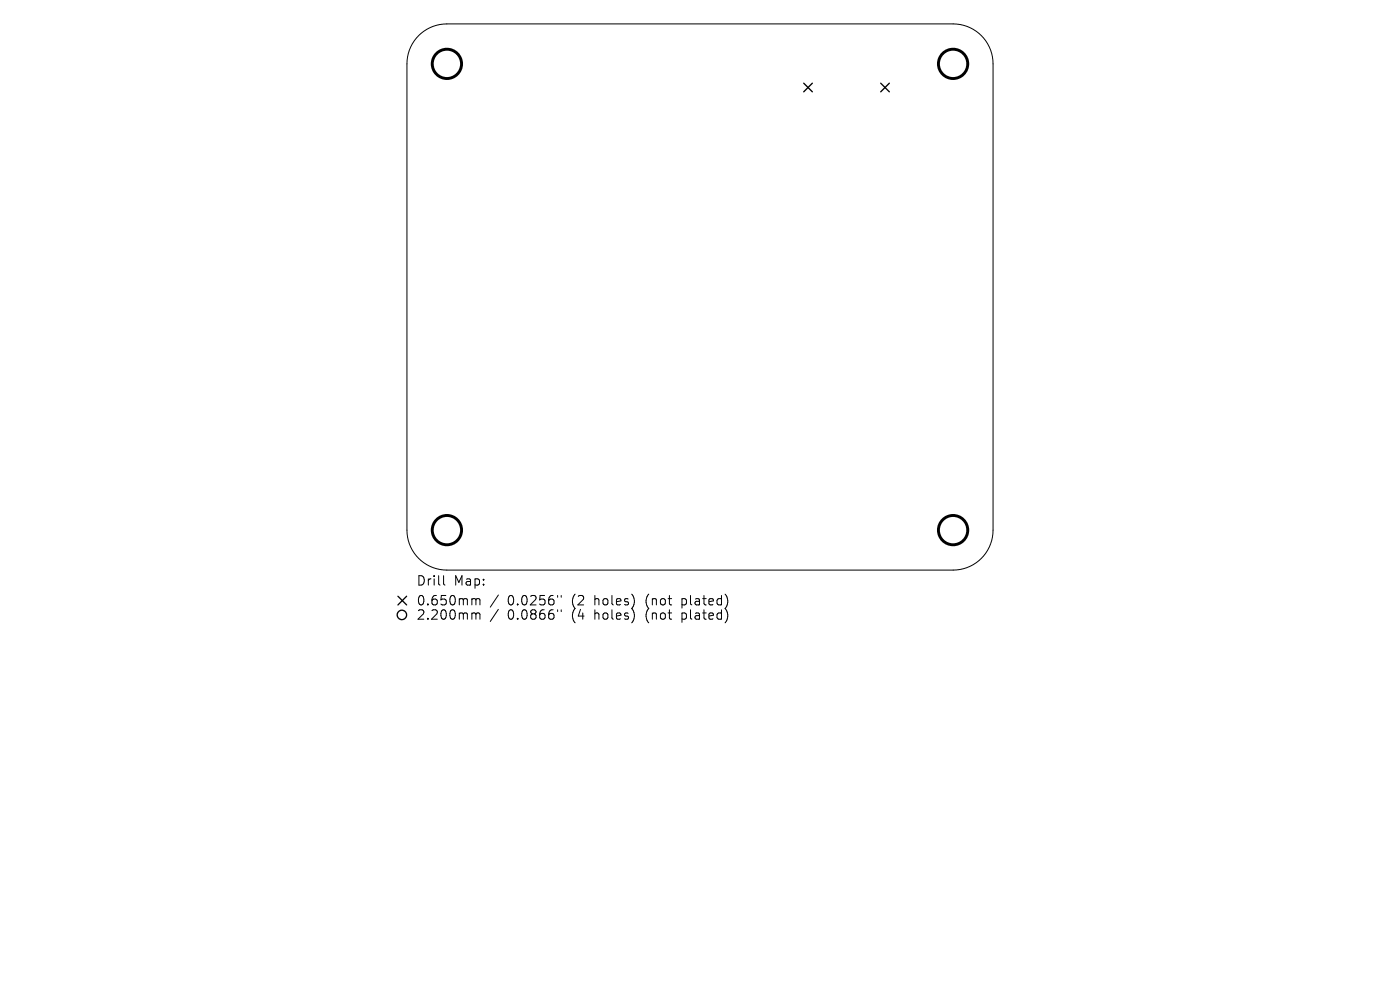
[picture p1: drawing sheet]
<svg xmlns="http://www.w3.org/2000/svg" width="297mm" height="210mm" viewBox="0 0 297 210" stroke-linecap="round" stroke-linejoin="round" font-family="sans-serif">
<defs><g id="words">
<g font-size="2.8">
<text x="88.3" y="124.5">Drill</text>
<text x="96.3" y="124.5">Map:</text>
<text x="88.3" y="128.7">0.650mm</text>
<text x="88.3" y="131.7">2.200mm</text>
<text x="107.7" y="128.7">0.0256&quot;</text>
<text x="107.7" y="131.7">0.0866&quot;</text>
<text x="121.4" y="128.7">(2</text>
<text x="121.4" y="131.7">(4</text>
<text x="126.4" y="128.7">holes)</text>
<text x="126.4" y="131.7">holes)</text>
<text x="137.5" y="128.7">(not</text>
<text x="137.5" y="131.7">(not</text>
<text x="145.3" y="128.7">plated)</text>
<text x="145.3" y="131.7">plated)</text>
</g>
</g></defs>
<g fill="none" stroke="#000" stroke-width=".21">
<path d="M88.8 7.6a8.5 8.5 0 0 1 6-2.5h107.4a8.5 8.5 0 0 1 8.5 8.4v99a8.5 8.5 0 0 1-8.5 8.4h-107.4a8.5 8.5 0 0 1-8.5-8.4v-99a8.5 8.5 0 0 1 2.5-5.9zM94.1 122.1v1.7l.3 .3M100.4 127l.5 .1 .1 .2M100.4 130l.5 .1 .1 .2M101 127.3l.2-.3 .5 .1 .1 1.2M101 127.3v1M101 130.3v1.1M101 130.3l.2-.3 .5 .1 .1 1.3M105.7 126.2l-1.7 2.6M105.7 129.3l-1.7 2.5M118.3 126.3v.4M118.3 129.4v.3"/>
<path d="M119.1 126.3v.4M119.1 129.4v.3"/>
</g>
<g fill="none" stroke="#000" stroke-width=".28">
<path d="M170.5 17.6l1.8 1.9M172.3 17.6l-1.8 1.9M186.8 17.6l1.9 1.9M188.7 17.6l-1.9 1.9M84.4 126.5l1.9 1.8M86.3 126.5l-1.9 1.8"/>
<circle cx="85.3" cy="130.4" r="1"/>
</g>
<g fill="none" stroke="#000" stroke-width=".62">
<circle cx="94.8" cy="13.5" r="3.1"/>
<circle cx="202.2" cy="13.5" r="3.1"/>
<circle cx="94.8" cy="112.5" r="3.1"/>
<circle cx="202.2" cy="112.5" r="3.1"/>
</g>
<use href="#words"/>
</svg>
